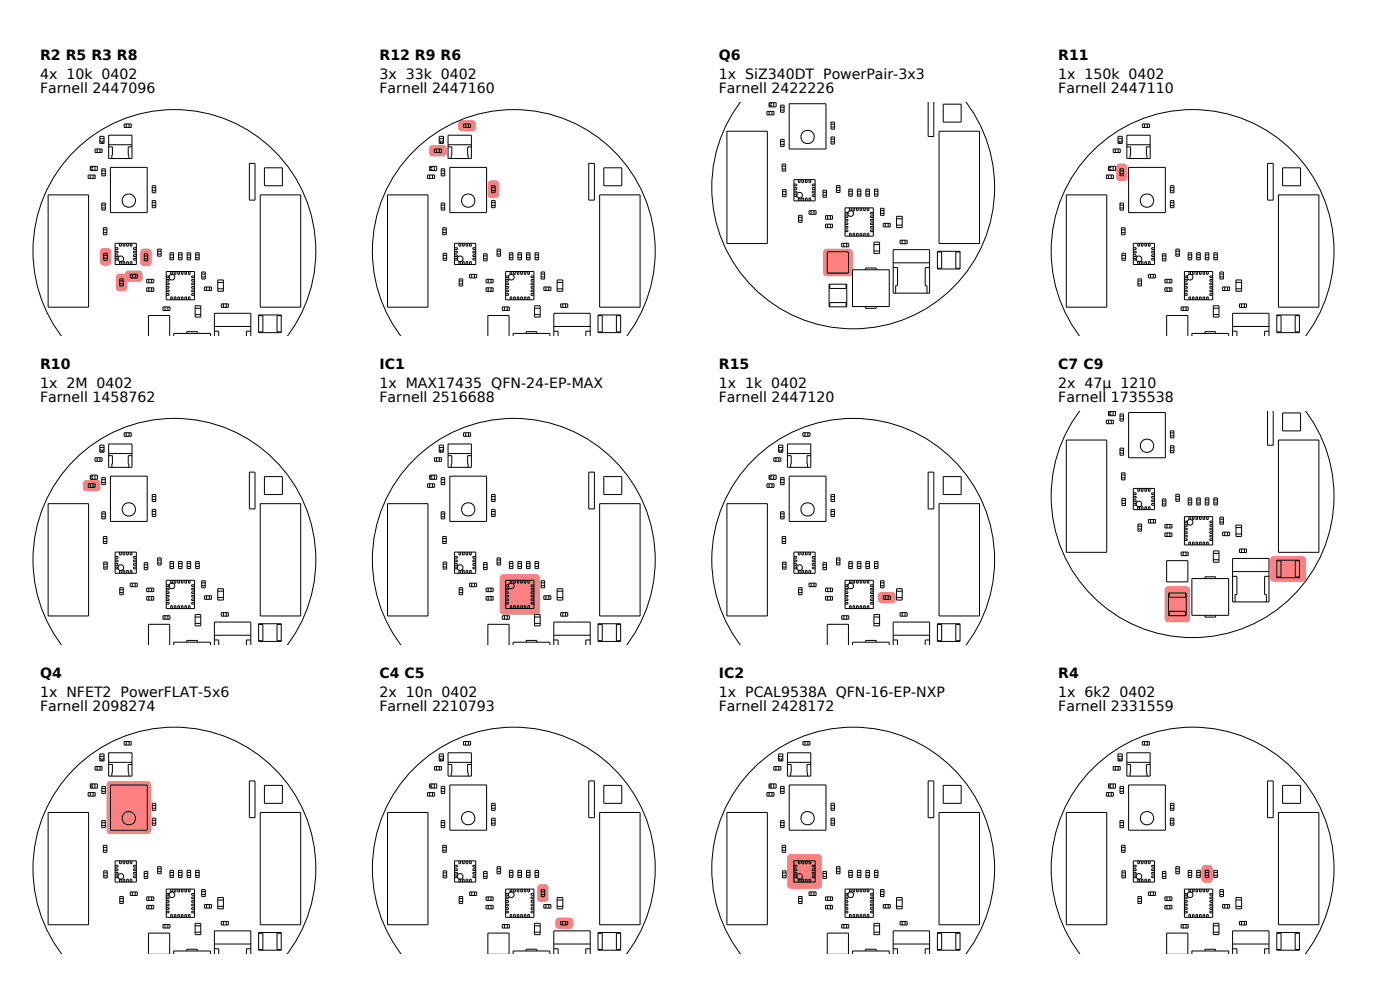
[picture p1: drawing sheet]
<svg xmlns="http://www.w3.org/2000/svg" width="297mm" height="210mm" viewBox="0 0 297 210" stroke-linecap="round" stroke-linejoin="round" font-family="sans-serif">
<defs><g id="words">
<g font-size="3">
<text x="8.5" y="12.8">R2 R5 R3 R8</text>
<text x="8.5" y="16.8">4x 10k 0402</text>
<text x="80.5" y="12.8">R12 R9 R6</text>
<text x="80.5" y="16.8">3x 33k 0402</text>
<text x="152.5" y="12.8">Q6</text>
<text x="152.5" y="16.8">1x SiZ340DT PowerPair-3x3</text>
<text x="224.5" y="12.8">R11</text>
<text x="224.5" y="16.8">1x 150k 0402</text>
<text x="8.5" y="19.8">Farnell 2447096</text>
<text x="80.5" y="19.8">Farnell 2447160</text>
<text x="152.5" y="19.8">Farnell 2422226</text>
<text x="224.5" y="19.8">Farnell 2447110</text>
<text x="8.5" y="78.3">R10</text>
<text x="8.5" y="82.3">1x 2M 0402</text>
<text x="80.5" y="78.3">IC1</text>
<text x="80.5" y="82.3">1x MAX17435 QFN-24-EP-MAX</text>
<text x="152.5" y="78.3">R15</text>
<text x="152.5" y="82.3">1x 1k 0402</text>
<text x="224.5" y="78.3">C7 C9</text>
<text x="224.5" y="82.3">2x 47µ 1210</text>
<text x="8.5" y="85.3">Farnell 1458762</text>
<text x="80.5" y="85.3">Farnell 2516688</text>
<text x="152.5" y="85.3">Farnell 2447120</text>
<text x="224.5" y="85.3">Farnell 1735538</text>
<text x="8.5" y="143.8">Q4</text>
<text x="80.5" y="143.8">C4 C5</text>
<text x="152.5" y="143.8">IC2</text>
<text x="224.5" y="143.8">R4</text>
<text x="8.5" y="147.8">1x NFET2 PowerFLAT-5x6</text>
<text x="80.5" y="147.8">2x 10n 0402</text>
<text x="152.5" y="147.8">1x PCAL9538A QFN-16-EP-NXP</text>
<text x="224.5" y="147.8">1x 6k2 0402</text>
<text x="8.5" y="150.8">Farnell 2098274</text>
<text x="80.5" y="150.8">Farnell 2210793</text>
<text x="152.5" y="150.8">Farnell 2428172</text>
<text x="224.5" y="150.8">Farnell 2331559</text>
</g>
</g></defs>
<g fill="#ff8080">
<path d="M24.8 58.3a1.59 1.59 0 0 1 2.1 .2l.1 2.5a.75 .75 0 0 1-.8 .8h-.9a.75 .75 0 0 1-.7-.8v-2.2z"/>
<path d="M30 52.9a1.59 1.59 0 0 1 2.1 .3l.1 2.5a.75 .75 0 0 1-.8 .8h-.9a.75 .75 0 0 1-.7-.8v-2.2z"/>
<path d="M26.7 57.6l.6-.2h2.2a.75 .75 0 0 1 .8 .7v.9a.75 .75 0 0 1-.8 .8h-2.2a.75 .75 0 0 1-.8-.8v-.9z"/>
<path d="M21.4 52.8a1.59 1.59 0 0 1 2.1 .3l.1 2.5a.75 .75 0 0 1-.8 .8h-.9a.75 .75 0 0 1-.7-.8v-2.2z"/>
</g>
<g fill="none" stroke="#000" stroke-width=".21">
<path d="M18.7 37.1h1.5v.8h-1.5zM19.2 35.9h.5v.3M19.2 35.3h1.5v.9h-1.5zM19.2 37.1v.8M19.7 35.3v.3h-.5M19.8 37.1v.8M20.1 35.3v.9M20.2 31.6h1.5v.8h-1.5zM20.6 31.6v.8M21.2 29.4h.9M21.2 29.9h.3v.5M21.2 28.9h.9v1.5h-.9z"/>
<path d="M21.2 31.6v.8M21.6 35.8h.7v1.5h-.7zM21.6 36.3h.7M21.6 36.9h.7M22.1 29.9h-.3v.5M23.1 31.2h.7l-.1 2.4M23.1 30.7h4.9M23.1 28.7h4.9v4.9h-4.9zM23.4 35.5h7.8v9.6h-7.8zM26.3 26.3h1.5v.7h-1.5zM26.8 26.3v.7M27.4 26.3v.7"/>
<path d="M28 31.2h-.8l.1 2.4M32.3 39.4h.7v1.5h-.7zM32.3 39.8h.7M52.9 34.7h1.2v7.8h-1.2zM56.1 35.6h3.8v3.8h-3.8zM10.2 41.3h8.6v23.9h-8.6zM21.6 43.1h.7v1.5h-.7zM21.6 44.1h.7M21.6 43.5h.7M21.9 48.3h.8v1.5h-.8zM21.9 49.4h.8M21.9 48.8h.8"/>
<path d="M22 53.7h.8v1.5h-.8zM22 54.2h.8M22 54.8h.8M24.4 54.1h.6v.3h-.6M24.4 53.3h.6v.4h-.6M24.4 54.8h.6v.4h-.6M24.4 51.6h4.5v4.5h-4.5zM24.4 52.6h.6v.3h-.6M25.4 51.6v.6h.3v-.6M25.4 56.1v-.6h.3v.6M25.4 59.2h.8v1.5h-.8zM25.4 59.6h.8"/>
<path d="M26.1 56.1v-.6h.4v.6M26.1 51.6v.6h.4v-.6M26.9 51.6v.6h.3v-.6M26.9 56.1v-.6h.3v.6M27.6 51.6v.6h.4v-.6M27.6 56.1v-.6h.4v.6M27.6 58.2h1.5v.8h-1.5zM28.1 58.2v.8M28.7 58.2v.8M28.9 54.1h-.6v.3h.6M28.9 53.3h-.6v.4h.6M28.9 54.8h-.6v.4h.6"/>
<path d="M28.9 52.6h-.6v.3h.6M30.6 53.8h.7v1.5h-.7zM30.6 54.9h.7M30.6 54.3h.7M31.1 59.3h1.5v.7h-1.5zM31.6 59.3v.7M32.2 59.3v.7M32.3 42.6h.7v1.5h-.7zM32.3 43h.7M32.3 43.6h.7M32.3 40.4h.7M33.4 52.9h.8v1.5h-.8z"/>
<path d="M33.4 53.9h.8M33.4 53.3h.8M35.3 57.6h6v6h-6zM35.3 58.6h.6v.3h-.6M35.3 59.3h.6v.3h-.6M36.1 53.6h.7v1.5h-.7zM36.1 54.7h.7M36.1 54.1h.7M36.2 57.6v.6h.4v-.6M37 57.6v.6h.3v-.6M37.7 57.6v.6h.4v-.6M37.9 53.6h.7v1.5h-.7z"/>
<path d="M37.9 54.7h.7M37.9 54.1h.7M38.5 57.6v.6h.3v-.6M39.2 57.6v.6h.4v-.6M39.7 53.6h.7v1.5h-.7zM39.7 54.7h.7M39.7 54.1h.7M40 57.6v.6h.3v-.6M41.3 58.6h-.6v.3h.6M41.3 59.3h-.6v.3h.6M41.5 53.6h.8v1.5h-.8zM41.5 54.7h.8"/>
<path d="M41.5 54.1h.8M42.8 57.7h.7v1.5h-.7zM42.8 58.1h.7M42.8 58.7h.7M46.2 59.4h1.2v2.4h-1.2zM46.2 59.9h1.2M55.2 41.3h8.6v23.9h-8.6zM13 71.3a30 30 0 0 1 3.8-40.2 30 30 0 0 1 40.4 0 30 30 0 0 1 3.8 40.2M25.4 60.2h.8M31.1 61.1h1.5v.7h-1.5zM31.5 71.3v-4.4h4.5v4.4M31.6 61.1v.7"/>
<path d="M32.2 61.1v.7M34.6 65.1h1.5v.8h-1.5zM35 65.1v.8M35.3 60.1h.6v.3h-.6M35.3 60.8h.6v.3h-.6M35.3 61.6h.6v.3h-.6M35.3 62.3h.6v.3h-.6M35.6 65.1v.8M36.2 63.6v-.6h.4v.6M36.9 71.3v-.6h7.8v.6M37 63.6v-.6h.3v.6M37.7 63.6v-.6h.4v.6"/>
<path d="M38.5 63.6v-.6h.3v.6M39.2 63.6v-.6h.4v.6M39.6 70.7v-.3h2.3v.3M40 63.6v-.6h.3v.6M41.3 60.1h-.6v.3h.6M41.3 60.8h-.6v.3h.6M41.3 61.6h-.6v.3h.6M41.3 62.3h-.6v.3h.6M41.4 64.9h1.2v2.4h-1.2zM41.4 65.4h1.2M41.4 66.7h1.2M43.4 60.9h1.5v.7h-1.5z"/>
<path d="M43.8 60.9v.7M44.4 60.9v.7M45.5 70.3h.9v1M45.5 69.3h7.7M45.5 71.3v-4.8h7.7v4.8M46.2 61.3h1.2M47 64.5h1.5v.7h-1.5zM47.4 64.5v.7M48 64.5v.7M53.2 70.3h-.9v1M54.9 66.8h4.8v3.8h-4.8zM54.9 67h.9v3.4h-.9"/>
<path d="M59.7 67h-.9v3.4h.9"/>
<circle cx="25.6" cy="54.9" r=".6"/>
<circle cx="27.3" cy="42.6" r="1.42"/>
<circle cx="36.5" cy="58.8" r=".6"/>
</g>
<path d="M17.8 102l.5-.2h2.3a.75 .75 0 0 1 .7 .8v.9a.75 .75 0 0 1-.7 .7h-2.3a.75 .75 0 0 1-.7-.7v-.9z" fill="#ff8080"/>
<g fill="none" stroke="#000" stroke-width=".21">
<path d="M20.2 97.1h1.5v.8h-1.5zM20.6 97.1v.8M21.2 94.9h.9M21.2 95.4h.3v.5M21.2 94.4h.9v1.5h-.9zM21.2 97.1v.8M22.1 95.4h-.3v.5M23.1 96.7h.7l-.1 2.4M23.1 96.2h4.9M23.1 94.2h4.9v4.9h-4.9zM26.3 91.8h1.5v.8h-1.5zM26.8 91.8v.8"/>
<path d="M27.4 91.8v.8M28 96.7h-.8l.1 2.4M10.2 106.9h8.6v23.8h-8.6zM18.7 102.6h1.5v.8h-1.5zM19.2 101.4h.5v.3M19.2 100.8h1.5v.9h-1.5zM19.2 102.6v.8M19.7 100.8v.3h-.5M19.8 102.6v.8M20.1 100.8v.9M21.6 101.3h.7v1.5h-.7zM21.6 108.6h.7v1.5h-.7z"/>
<path d="M21.6 101.8h.7M21.6 102.4h.7M21.6 109.6h.7M21.6 109h.7M21.9 113.8h.8v1.5h-.8zM21.9 114.9h.8M21.9 114.3h.8M22 119.2h.8v1.5h-.8zM22 119.7h.8M23.4 101h7.8v9.6h-7.8zM24.4 119.6h.6v.3h-.6M24.4 118.8h.6v.4h-.6"/>
<path d="M24.4 117.1h4.5v4.5h-4.5zM24.4 118.1h.6v.3h-.6M25.4 117.1v.6h.3v-.6M26.1 117.1v.6h.4v-.6M26.9 117.1v.6h.3v-.6M27.6 117.1v.6h.4v-.6M28.9 119.6h-.6v.3h.6M28.9 118.8h-.6v.4h.6M28.9 118.1h-.6v.3h.6M30.6 119.4h.7v1.5h-.7zM30.6 119.8h.7M32.3 104.9h.7v1.5h-.7z"/>
<path d="M32.3 108.1h.7v1.5h-.7zM32.3 108.5h.7M32.3 109.1h.7M32.3 105.4h.7M32.3 106h.7M33.4 118.4h.8v1.5h-.8zM33.4 119.4h.8M33.4 118.8h.8M36.1 119.1h.7v1.5h-.7zM36.1 119.6h.7M37.9 119.1h.7v1.5h-.7zM37.9 119.6h.7"/>
<path d="M39.7 119.1h.7v1.5h-.7zM39.7 119.6h.7M41.5 119.1h.8v1.5h-.8zM41.5 119.6h.8M52.9 100.2h1.2v7.8h-1.2zM55.2 106.9h8.6v23.8h-8.6zM56.1 101.1h3.8v3.8h-3.8zM13 136.8a30 30 0 0 1 3.8-40.2 30 30 0 0 1 40.4 0 30 30 0 0 1 3.8 40.2M22 120.3h.8M24.4 120.3h.6v.4h-.6M25.4 121.6v-.6h.3v.6M25.4 124.7h.8v1.5h-.8z"/>
<path d="M25.4 125.7h.8M25.4 125.1h.8M26.1 121.6v-.6h.4v.6M26.9 121.6v-.6h.3v.6M27.6 121.6v-.6h.4v.6M27.6 123.7h1.5v.8h-1.5zM28.1 123.7v.8M28.7 123.7v.8M28.9 120.3h-.6v.4h.6M30.6 120.4h.7M31.1 126.6h1.5v.7h-1.5zM31.1 124.8h1.5v.7h-1.5z"/>
<path d="M31.5 136.8v-4.4h4.5v4.4M31.6 124.8v.7M31.6 126.6v.7M32.2 124.8v.7M32.2 126.6v.7M34.6 130.6h1.5v.8h-1.5zM35 130.6v.8M35.3 123.1h6v6h-6zM35.3 124.1h.6v.3h-.6M35.3 124.8h.6v.4h-.6M35.3 125.6h.6v.3h-.6M35.3 126.3h.6v.4h-.6"/>
<path d="M35.3 127.1h.6v.3h-.6M35.3 127.8h.6v.4h-.6M35.6 130.6v.8M36.1 120.2h.7M36.2 123.1v.6h.4v-.6M36.2 129.1v-.6h.4v.6M36.9 136.8v-.6h7.8v.6M37 123.1v.6h.3v-.6M37 129.1v-.6h.3v.6M37.7 123.1v.6h.4v-.6M37.7 129.1v-.6h.4v.6M37.9 120.2h.7"/>
<path d="M38.5 123.1v.6h.3v-.6M38.5 129.1v-.6h.3v.6M39.2 123.1v.6h.4v-.6M39.2 129.1v-.6h.4v.6M39.6 136.2v-.3h2.3v.3M39.7 120.2h.7M40 123.1v.6h.3v-.6M40 129.1v-.6h.3v.6M41.3 124.1h-.6v.3h.6M41.3 124.8h-.6v.4h.6M41.3 125.6h-.6v.3h.6M41.3 126.3h-.6v.4h.6"/>
<path d="M41.3 127.1h-.6v.3h.6M41.3 127.8h-.6v.4h.6M41.4 130.4h1.2v2.4h-1.2zM41.4 130.9h1.2M41.4 132.3h1.2M41.5 120.2h.8M42.8 123.2h.7v1.5h-.7zM42.8 123.7h.7M42.8 124.3h.7M43.4 126.4h1.5v.7h-1.5zM43.8 126.4v.7M44.4 126.4v.7"/>
<path d="M45.5 135.8h.9v1M45.5 134.8h7.7M45.5 136.8v-4.8h7.7v4.8M46.2 124.9h1.2v2.4h-1.2zM46.2 125.4h1.2M46.2 126.8h1.2M47 130h1.5v.7h-1.5zM47.4 130v.7M48 130v.7M53.2 135.8h-.9v1M54.9 132.3h4.8v3.8h-4.8zM54.9 132.5h.9v3.4h-.9"/>
<path d="M59.7 132.5h-.9v3.4h.9"/>
<circle cx="27.3" cy="108.1" r="1.42"/>
<circle cx="25.6" cy="120.4" r=".6"/>
<circle cx="36.5" cy="124.3" r=".6"/>
</g>
<path d="M22.8 165.9l.6-.2h7.9a.75 .75 0 0 1 .8 .8v9.7a.75 .75 0 0 1-.8 .8h-7.9a.75 .75 0 0 1-.8-.8v-9.7z" fill="#ff8080"/>
<g fill="none" stroke="#000" stroke-width=".21">
<path d="M21.2 159.9h.9v1.5h-.9zM23.1 159.7h4.9v5h-4.9zM26.3 157.3h1.5v.8h-1.5zM26.8 157.3v.8M27.4 157.3v.8M10.2 172.4h8.6v23.8h-8.6zM18.7 168.1h1.5v.8h-1.5zM19.2 166.9h.5v.3M19.2 166.3h1.5v.9h-1.5zM19.2 168.1v.8M19.7 166.3v.3h-.5M19.8 168.1v.8"/>
<path d="M20.1 166.3v.9M20.2 162.6h1.5v.8h-1.5zM20.6 162.6v.8M21.2 160.5h.9M21.2 160.9h.3v.5M21.2 162.6v.8M21.6 166.8h.7v1.5h-.7zM21.6 174.1h.7v1.5h-.7zM21.6 167.3h.7M21.6 167.9h.7M21.6 175.1h.7M21.6 174.5h.7"/>
<path d="M21.9 179.3h.8v1.5h-.8zM21.9 179.8h.8M22.1 160.9h-.3v.5M23.1 162.2h.7l-.1 2.5M23.1 161.7h4.9M23.4 166.5h7.8v9.6h-7.8zM28 162.2h-.8l.1 2.5M32.3 170.4h.7v1.5h-.7zM32.3 173.6h.7v1.5h-.7zM32.3 174h.7M32.3 174.6h.7M32.3 170.9h.7"/>
<path d="M32.3 171.5h.7M52.9 165.7h1.2v7.8h-1.2zM55.2 172.4h8.6v23.8h-8.6zM56.1 166.6h3.8v3.8h-3.8zM21.9 180.4h.8M22 184.7h.8v1.5h-.8zM22 185.2h.8M22 185.8h.8M24.4 185.1h.6v.3h-.6M24.4 184.3h.6v.4h-.6M24.4 185.8h.6v.4h-.6M24.4 182.6h4.5v4.5h-4.5z"/>
<path d="M24.4 183.6h.6v.3h-.6M25.4 182.6v.6h.3v-.6M25.4 187.1v-.6h.3v.6M25.4 190.2h.8v1.5h-.8zM25.4 191.2h.8M25.4 190.6h.8M26.1 187.1v-.6h.4v.6M26.1 182.6v.6h.4v-.6M26.9 182.6v.6h.3v-.6M26.9 187.1v-.6h.3v.6M27.6 182.6v.6h.4v-.6M27.6 187.1v-.6h.4v.6"/>
<path d="M27.6 189.2h1.5v.8h-1.5zM28.1 189.2v.8M28.7 189.2v.8M28.9 185.1h-.6v.3h.6M28.9 184.3h-.6v.4h.6M28.9 185.8h-.6v.4h.6M28.9 183.6h-.6v.3h.6M30.6 184.9h.7v1.5h-.7zM30.6 185.9h.7M30.6 185.3h.7M31.1 192.1h1.5v.7h-1.5zM31.1 190.3h1.5v.7h-1.5z"/>
<path d="M31.6 190.3v.7M31.6 192.1v.7M32.2 190.3v.7M32.2 192.1v.7M33.4 183.9h.8v1.5h-.8zM33.4 184.9h.8M33.4 184.3h.8M34.6 196.1h1.5v.8h-1.5zM35 196.1v.8M35.3 188.6h6v6h-6zM35.3 189.6h.6v.3h-.6M35.3 190.3h.6v.4h-.6"/>
<path d="M35.3 191.1h.6v.3h-.6M35.3 191.8h.6v.4h-.6M35.3 192.6h.6v.3h-.6M35.3 193.3h.6v.4h-.6M35.6 196.1v.8M36.1 184.6h.7v1.5h-.7zM36.1 185.7h.7M36.1 185.1h.7M36.2 188.6v.6h.4v-.6M36.2 194.6v-.6h.4v.6M37 188.6v.6h.3v-.6M37 194.6v-.6h.3v.6"/>
<path d="M37.7 188.6v.6h.4v-.6M37.7 194.6v-.6h.4v.6M37.9 184.6h.7v1.5h-.7zM37.9 185.7h.7M37.9 185.1h.7M38.5 188.6v.6h.3v-.6M38.5 194.6v-.6h.3v.6M39.2 188.6v.6h.4v-.6M39.2 194.6v-.6h.4v.6M39.7 184.6h.7v1.5h-.7zM39.7 185.7h.7M39.7 185.1h.7"/>
<path d="M40 188.6v.6h.3v-.6M40 194.6v-.6h.3v.6M41.3 189.6h-.6v.3h.6M41.3 190.3h-.6v.4h.6M41.3 191.1h-.6v.3h.6M41.3 191.8h-.6v.4h.6M41.3 192.6h-.6v.3h.6M41.3 193.3h-.6v.4h.6M41.4 195.9h1.2v2.4h-1.2zM41.4 196.4h1.2M41.4 197.8h1.2M41.5 184.6h.8v1.5h-.8z"/>
<path d="M41.5 185.7h.8M41.5 185.1h.8M42.8 188.7h.7v1.5h-.7zM42.8 189.2h.7M42.8 189.8h.7M43.4 191.9h1.5v.8h-1.5zM43.8 191.9v.8M44.4 191.9v.8M46.2 190.4h1.2v2.4h-1.2zM46.2 190.9h1.2M46.2 192.3h1.2M47 195.5h1.5v.7h-1.5z"/>
<path d="M47.4 195.5v.7M48 195.5v.7M54.9 197.8h4.8v3.8h-4.8zM54.9 198h.9v3.4h-.9M59.7 198h-.9v3.4h.9M13 202.3a30 30 0 0 1 3.8-40.2 30 30 0 0 1 40.4 0 30 30 0 0 1 3.8 40.2M31.5 202.3v-4.3h4.5v4.3M36.9 202.3v-.5h7.8v.5M39.6 201.8v-.4h2.3v.4M45.5 201.3h.9v1M45.5 200.3h7.7M45.5 202.3v-4.8h7.7v4.8"/>
<path d="M53.2 201.3h-.9v1"/>
<circle cx="27.3" cy="173.6" r="1.42"/>
<circle cx="25.6" cy="185.9" r=".6"/>
<circle cx="36.5" cy="189.8" r=".6"/>
</g>
<g fill="#ff8080">
<path d="M91.3 31l.5-.2h2.2a.75 .75 0 0 1 .8 .7v.9a.75 .75 0 0 1-.8 .8h-2.2a.75 .75 0 0 1-.8-.8v-.9z"/>
<path d="M97.4 25.7l.6-.2h2.2a.75 .75 0 0 1 .8 .7v.9a.75 .75 0 0 1-.8 .8h-2.2a.75 .75 0 0 1-.8-.8v-.9z"/>
<path d="M103.7 38.5a1.59 1.59 0 0 1 2.1 .2l.1 2.6a.75 .75 0 0 1-.8 .7h-.9a.75 .75 0 0 1-.7-.7v-2.3z"/>
</g>
<g fill="none" stroke="#000" stroke-width=".21">
<path d="M90.7 37.1h1.5v.8h-1.5zM91.2 35.9h.5v.3M91.2 35.3h1.5v.9h-1.5zM91.2 37.1v.8M91.7 35.3v.3h-.5M91.8 37.1v.8M92.2 35.3v.9M92.2 31.6h1.5v.8h-1.5zM92.6 31.6v.8M93.2 29.4h.9M93.2 29.9h.3v.5M93.2 28.9h.9v1.5h-.9z"/>
<path d="M93.2 31.6v.8M93.6 35.8h.8v1.5h-.8zM93.6 36.3h.8M93.6 36.9h.8M94.1 29.9h-.3v.5M95.1 31.2h.8l-.2 2.4M95.1 30.7h4.9M95.1 28.7h4.9v4.9h-4.9zM95.4 35.5h7.8v9.6h-7.8zM98.3 26.3h1.5v.7h-1.5zM98.8 26.3v.7M99.4 26.3v.7"/>
<path d="M100 31.2h-.8l.1 2.4M104.3 39.4h.8v1.5h-.8zM104.3 39.8h.8M124.9 34.7h1.2v7.8h-1.2zM128.1 35.6h3.8v3.8h-3.8zM82.2 41.3h8.6v23.9h-8.6zM93.6 43.1h.8v1.5h-.8zM93.6 44.1h.8M93.6 43.5h.8M93.9 48.3h.8v1.5h-.8zM93.9 49.4h.8M93.9 48.8h.8"/>
<path d="M94 53.7h.8v1.5h-.8zM94 54.2h.8M94 54.8h.8M96.4 54.1h.6v.3h-.6M96.4 53.3h.6v.4h-.6M96.4 54.8h.6v.4h-.6M96.4 51.6h4.5v4.5h-4.5zM96.4 52.6h.6v.3h-.6M97.4 51.6v.6h.3v-.6M97.4 56.1v-.6h.3v.6M97.4 59.2h.8v1.5h-.8zM97.4 59.6h.8"/>
<path d="M98.1 56.1v-.6h.4v.6M98.1 51.6v.6h.4v-.6M98.9 51.6v.6h.3v-.6M98.9 56.1v-.6h.3v.6M99.6 51.6v.6h.4v-.6M99.6 56.1v-.6h.4v.6M99.6 58.2h1.5v.8h-1.5zM100.1 58.2v.8M100.7 58.2v.8M100.9 54.1h-.6v.3h.6M100.9 53.3h-.6v.4h.6M100.9 54.8h-.6v.4h.6"/>
<path d="M100.9 52.6h-.6v.3h.6M102.6 53.8h.8v1.5h-.8zM102.6 54.9h.8M102.6 54.3h.8M103.1 59.3h1.5v.7h-1.5zM103.6 59.3v.7M104.2 59.3v.7M104.3 42.6h.8v1.5h-.8zM104.3 43h.8M104.3 43.6h.8M104.3 40.4h.8M105.5 52.9h.7v1.5h-.7z"/>
<path d="M105.5 53.9h.7M105.5 53.3h.7M107.3 57.6h6v6h-6zM107.3 58.6h.6v.3h-.6M107.3 59.3h.6v.3h-.6M108.1 53.6h.7v1.5h-.7zM108.1 54.7h.7M108.1 54.1h.7M108.2 57.6v.6h.4v-.6M109 57.6v.6h.3v-.6M109.7 57.6v.6h.4v-.6M109.9 53.6h.7v1.5h-.7z"/>
<path d="M109.9 54.7h.7M109.9 54.1h.7M110.5 57.6v.6h.3v-.6M111.2 57.6v.6h.4v-.6M111.7 53.6h.8v1.5h-.8zM111.7 54.7h.8M111.7 54.1h.8M112 57.6v.6h.3v-.6M113.3 58.6h-.6v.3h.6M113.3 59.3h-.6v.3h.6M113.5 53.6h.8v1.5h-.8zM113.5 54.7h.8"/>
<path d="M113.5 54.1h.8M114.8 57.7h.8v1.5h-.8zM114.8 58.1h.8M114.8 58.7h.8M118.2 59.4h1.2v2.4h-1.2zM118.2 59.9h1.2M127.2 41.3h8.6v23.9h-8.6zM85 71.3a30 30 0 0 1 3.8-40.2 30 30 0 0 1 40.4 0 30 30 0 0 1 3.8 40.2M97.4 60.2h.8M103.1 61.1h1.5v.7h-1.5zM103.5 71.3v-4.4h4.5v4.4M103.6 61.1v.7"/>
<path d="M104.2 61.1v.7M106.6 65.1h1.5v.8h-1.5zM107 65.1v.8M107.3 60.1h.6v.3h-.6M107.3 60.8h.6v.3h-.6M107.3 61.6h.6v.3h-.6M107.3 62.3h.6v.3h-.6M107.6 65.1v.8M108.2 63.6v-.6h.4v.6M108.9 71.3v-.6h7.8v.6M109 63.6v-.6h.3v.6M109.7 63.6v-.6h.4v.6"/>
<path d="M110.5 63.6v-.6h.3v.6M111.2 63.6v-.6h.4v.6M111.6 70.7v-.3h2.3v.3M112 63.6v-.6h.3v.6M113.3 60.1h-.6v.3h.6M113.3 60.8h-.6v.3h.6M113.3 61.6h-.6v.3h.6M113.3 62.3h-.6v.3h.6M113.4 64.9h1.2v2.4h-1.2zM113.4 65.4h1.2M113.4 66.7h1.2M115.4 60.9h1.5v.7h-1.5z"/>
<path d="M115.8 60.9v.7M116.4 60.9v.7M117.5 70.3h.9v1M117.5 69.3h7.7M117.5 71.3v-4.8h7.7v4.8M118.2 61.3h1.2M119 64.5h1.5v.7h-1.5zM119.4 64.5v.7M120 64.5v.7M125.2 70.3h-.9v1M126.9 66.8h4.8v3.8h-4.8zM126.9 67h.9v3.4h-.9"/>
<path d="M131.7 67h-.9v3.4h.9"/>
<circle cx="97.6" cy="54.9" r=".6"/>
<circle cx="99.3" cy="42.6" r="1.42"/>
<circle cx="108.5" cy="58.8" r=".6"/>
</g>
<path d="M106.2 122.1l.6-.3h7a.75 .75 0 0 1 .8 .8v7a.75 .75 0 0 1-.8 .8h-7a.75 .75 0 0 1-.8-.8v-7z" fill="#ff8080"/>
<g fill="none" stroke="#000" stroke-width=".21">
<path d="M92.2 97.1h1.5v.8h-1.5zM92.6 97.1v.8M93.2 94.9h.9M93.2 95.4h.3v.5M93.2 94.4h.9v1.5h-.9zM93.2 97.1v.8M94.1 95.4h-.3v.5M95.1 96.7h.8l-.2 2.4M95.1 96.2h4.9M95.1 94.2h4.9v4.9h-4.9zM98.3 91.8h1.5v.8h-1.5zM98.8 91.8v.8"/>
<path d="M99.4 91.8v.8M100 96.7h-.8l.1 2.4M82.2 106.9h8.6v23.8h-8.6zM90.7 102.6h1.5v.8h-1.5zM91.2 101.4h.5v.3M91.2 100.8h1.5v.9h-1.5zM91.2 102.6v.8M91.7 100.8v.3h-.5M91.8 102.6v.8M92.2 100.8v.9M93.6 101.3h.8v1.5h-.8zM93.6 108.6h.8v1.5h-.8z"/>
<path d="M93.6 101.8h.8M93.6 102.4h.8M93.6 109.6h.8M93.6 109h.8M93.9 113.8h.8v1.5h-.8zM93.9 114.9h.8M93.9 114.3h.8M94 119.2h.8v1.5h-.8zM94 119.7h.8M95.4 101h7.8v9.6h-7.8zM96.4 119.6h.6v.3h-.6M96.4 118.8h.6v.4h-.6"/>
<path d="M96.4 117.1h4.5v4.5h-4.5zM96.4 118.1h.6v.3h-.6M97.4 117.1v.6h.3v-.6M98.1 117.1v.6h.4v-.6M98.9 117.1v.6h.3v-.6M99.6 117.1v.6h.4v-.6M100.9 119.6h-.6v.3h.6M100.9 118.8h-.6v.4h.6M100.9 118.1h-.6v.3h.6M102.6 119.4h.8v1.5h-.8zM102.6 119.8h.8M104.3 104.9h.8v1.5h-.8z"/>
<path d="M104.3 108.1h.8v1.5h-.8zM104.3 108.5h.8M104.3 109.1h.8M104.3 105.4h.8M104.3 106h.8M105.5 118.4h.7v1.5h-.7zM105.5 119.4h.7M105.5 118.8h.7M108.1 119.1h.7v1.5h-.7zM108.1 119.6h.7M109.9 119.1h.7v1.5h-.7zM109.9 119.6h.7"/>
<path d="M111.7 119.1h.8v1.5h-.8zM111.7 119.6h.8M113.5 119.1h.8v1.5h-.8zM113.5 119.6h.8M124.9 100.2h1.2v7.8h-1.2zM127.2 106.9h8.6v23.8h-8.6zM128.1 101.1h3.8v3.8h-3.8zM85 136.8a30 30 0 0 1 3.8-40.2 30 30 0 0 1 40.4 0 30 30 0 0 1 3.8 40.2M94 120.3h.8M96.4 120.3h.6v.4h-.6M97.4 121.6v-.6h.3v.6M97.4 124.7h.8v1.5h-.8z"/>
<path d="M97.4 125.7h.8M97.4 125.1h.8M98.1 121.6v-.6h.4v.6M98.9 121.6v-.6h.3v.6M99.6 121.6v-.6h.4v.6M99.6 123.7h1.5v.8h-1.5zM100.1 123.7v.8M100.7 123.7v.8M100.9 120.3h-.6v.4h.6M102.6 120.4h.8M103.1 126.6h1.5v.7h-1.5zM103.1 124.8h1.5v.7h-1.5z"/>
<path d="M103.5 136.8v-4.4h4.5v4.4M103.6 124.8v.7M103.6 126.6v.7M104.2 124.8v.7M104.2 126.6v.7M106.6 130.6h1.5v.8h-1.5zM107 130.6v.8M107.3 123.1h6v6h-6zM107.3 124.1h.6v.3h-.6M107.3 124.8h.6v.4h-.6M107.3 125.6h.6v.3h-.6M107.3 126.3h.6v.4h-.6"/>
<path d="M107.3 127.1h.6v.3h-.6M107.3 127.8h.6v.4h-.6M107.6 130.6v.8M108.1 120.2h.7M108.2 123.1v.6h.4v-.6M108.2 129.1v-.6h.4v.6M108.9 136.8v-.6h7.8v.6M109 123.1v.6h.3v-.6M109 129.1v-.6h.3v.6M109.7 123.1v.6h.4v-.6M109.7 129.1v-.6h.4v.6M109.9 120.2h.7"/>
<path d="M110.5 123.1v.6h.3v-.6M110.5 129.1v-.6h.3v.6M111.2 123.1v.6h.4v-.6M111.2 129.1v-.6h.4v.6M111.6 136.2v-.3h2.3v.3M111.7 120.2h.8M112 123.1v.6h.3v-.6M112 129.1v-.6h.3v.6M113.3 124.1h-.6v.3h.6M113.3 124.8h-.6v.4h.6M113.3 125.6h-.6v.3h.6M113.3 126.3h-.6v.4h.6"/>
<path d="M113.3 127.1h-.6v.3h.6M113.3 127.8h-.6v.4h.6M113.4 130.4h1.2v2.4h-1.2zM113.4 130.9h1.2M113.4 132.3h1.2M113.5 120.2h.8M114.8 123.2h.8v1.5h-.8zM114.8 123.7h.8M114.8 124.3h.8M115.4 126.4h1.5v.7h-1.5zM115.8 126.4v.7M116.4 126.4v.7"/>
<path d="M117.5 135.8h.9v1M117.5 134.8h7.7M117.5 136.8v-4.8h7.7v4.8M118.2 124.9h1.2v2.4h-1.2zM118.2 125.4h1.2M118.2 126.8h1.2M119 130h1.5v.7h-1.5zM119.4 130v.7M120 130v.7M125.2 135.8h-.9v1M126.9 132.3h4.8v3.8h-4.8zM126.9 132.5h.9v3.4h-.9"/>
<path d="M131.7 132.5h-.9v3.4h.9"/>
<circle cx="99.3" cy="108.1" r="1.42"/>
<circle cx="97.6" cy="120.4" r=".6"/>
<circle cx="108.5" cy="124.3" r=".6"/>
</g>
<g fill="#ff8080">
<path d="M114.2 187.8a1.59 1.59 0 0 1 2.1 .2l.1 2.6a.75 .75 0 0 1-.8 .7h-.9a.75 .75 0 0 1-.7-.7v-2.3z"/>
<path d="M118.1 194.9l.5-.2h2.2a.75 .75 0 0 1 .8 .7v.9a.75 .75 0 0 1-.8 .8h-2.2a.75 .75 0 0 1-.8-.8v-.9z"/>
</g>
<g fill="none" stroke="#000" stroke-width=".21">
<path d="M93.2 159.9h.9v1.5h-.9zM95.1 159.7h4.9v5h-4.9zM98.3 157.3h1.5v.8h-1.5zM98.8 157.3v.8M99.4 157.3v.8M82.2 172.4h8.6v23.8h-8.6zM90.7 168.1h1.5v.8h-1.5zM91.2 166.9h.5v.3M91.2 166.3h1.5v.9h-1.5zM91.2 168.1v.8M91.7 166.3v.3h-.5M91.8 168.1v.8"/>
<path d="M92.2 166.3v.9M92.2 162.6h1.5v.8h-1.5zM92.6 162.6v.8M93.2 160.5h.9M93.2 160.9h.3v.5M93.2 162.6v.8M93.6 166.8h.8v1.5h-.8zM93.6 174.1h.8v1.5h-.8zM93.6 167.3h.8M93.6 167.9h.8M93.6 175.1h.8M93.6 174.5h.8"/>
<path d="M93.9 179.3h.8v1.5h-.8zM93.9 179.8h.8M94.1 160.9h-.3v.5M95.1 162.2h.8l-.2 2.5M95.1 161.7h4.9M95.4 166.5h7.8v9.6h-7.8zM100 162.2h-.8l.1 2.5M104.3 170.4h.8v1.5h-.8zM104.3 173.6h.8v1.5h-.8zM104.3 174h.8M104.3 174.6h.8M104.3 170.9h.8"/>
<path d="M104.3 171.5h.8M124.9 165.7h1.2v7.8h-1.2zM127.2 172.4h8.6v23.8h-8.6zM128.1 166.6h3.8v3.8h-3.8zM93.9 180.4h.8M94 184.7h.8v1.5h-.8zM94 185.2h.8M94 185.8h.8M96.4 185.1h.6v.3h-.6M96.4 184.3h.6v.4h-.6M96.4 185.8h.6v.4h-.6M96.4 182.6h4.5v4.5h-4.5z"/>
<path d="M96.4 183.6h.6v.3h-.6M97.4 182.6v.6h.3v-.6M97.4 187.1v-.6h.3v.6M97.4 190.2h.8v1.5h-.8zM97.4 191.2h.8M97.4 190.6h.8M98.1 187.1v-.6h.4v.6M98.1 182.6v.6h.4v-.6M98.9 182.6v.6h.3v-.6M98.9 187.1v-.6h.3v.6M99.6 182.6v.6h.4v-.6M99.6 187.1v-.6h.4v.6"/>
<path d="M99.6 189.2h1.5v.8h-1.5zM100.1 189.2v.8M100.7 189.2v.8M100.9 185.1h-.6v.3h.6M100.9 184.3h-.6v.4h.6M100.9 185.8h-.6v.4h.6M100.9 183.6h-.6v.3h.6M102.6 184.9h.8v1.5h-.8zM102.6 185.9h.8M102.6 185.3h.8M103.1 192.1h1.5v.7h-1.5zM103.1 190.3h1.5v.7h-1.5z"/>
<path d="M103.6 190.3v.7M103.6 192.1v.7M104.2 190.3v.7M104.2 192.1v.7M105.5 183.9h.7v1.5h-.7zM105.5 184.9h.7M105.5 184.3h.7M106.6 196.1h1.5v.8h-1.5zM107 196.1v.8M107.3 188.6h6v6h-6zM107.3 189.6h.6v.3h-.6M107.3 190.3h.6v.4h-.6"/>
<path d="M107.3 191.1h.6v.3h-.6M107.3 191.8h.6v.4h-.6M107.3 192.6h.6v.3h-.6M107.3 193.3h.6v.4h-.6M107.6 196.1v.8M108.1 184.6h.7v1.5h-.7zM108.1 185.7h.7M108.1 185.1h.7M108.2 188.6v.6h.4v-.6M108.2 194.6v-.6h.4v.6M109 188.6v.6h.3v-.6M109 194.6v-.6h.3v.6"/>
<path d="M109.7 188.6v.6h.4v-.6M109.7 194.6v-.6h.4v.6M109.9 184.6h.7v1.5h-.7zM109.9 185.7h.7M109.9 185.1h.7M110.5 188.6v.6h.3v-.6M110.5 194.6v-.6h.3v.6M111.2 188.6v.6h.4v-.6M111.2 194.6v-.6h.4v.6M111.7 184.6h.8v1.5h-.8zM111.7 185.7h.8M111.7 185.1h.8"/>
<path d="M112 188.6v.6h.3v-.6M112 194.6v-.6h.3v.6M113.3 189.6h-.6v.3h.6M113.3 190.3h-.6v.4h.6M113.3 191.1h-.6v.3h.6M113.3 191.8h-.6v.4h.6M113.3 192.6h-.6v.3h.6M113.3 193.3h-.6v.4h.6M113.4 195.9h1.2v2.4h-1.2zM113.4 196.4h1.2M113.4 197.8h1.2M113.5 184.6h.8v1.5h-.8z"/>
<path d="M113.5 185.7h.8M113.5 185.1h.8M114.8 188.7h.8v1.5h-.8zM114.8 189.2h.8M114.8 189.8h.8M115.4 191.9h1.5v.8h-1.5zM115.8 191.9v.8M116.4 191.9v.8M118.2 190.4h1.2v2.4h-1.2zM118.2 190.9h1.2M118.2 192.3h1.2M119 195.5h1.5v.7h-1.5z"/>
<path d="M119.4 195.5v.7M120 195.5v.7M126.9 197.8h4.8v3.8h-4.8zM126.9 198h.9v3.4h-.9M131.7 198h-.9v3.4h.9M85 202.3a30 30 0 0 1 3.8-40.2 30 30 0 0 1 40.4 0 30 30 0 0 1 3.8 40.2M103.5 202.3v-4.3h4.5v4.3M108.9 202.3v-.5h7.8v.5M111.6 201.8v-.4h2.3v.4M117.5 201.3h.9v1M117.5 200.3h7.7M117.5 202.3v-4.8h7.7v4.8"/>
<path d="M125.2 201.3h-.9v1"/>
<circle cx="99.3" cy="173.6" r="1.42"/>
<circle cx="97.6" cy="185.9" r=".6"/>
<circle cx="108.5" cy="189.8" r=".6"/>
</g>
<path d="M174.8 53l.6-.2h4.8a.75 .75 0 0 1 .7 .7v4.4a.75 .75 0 0 1-.7 .7h-4.8a.75 .75 0 0 1-.8-.7v-4.4z" fill="#ff8080"/>
<g fill="none" stroke="#000" stroke-width=".21">
<path d="M154.2 27.8h8.6v23.9h-8.6zM157.1 21.7a30 30 0 0 0 3.7 40.2 30 30 0 0 0 40.4 0 30 30 0 0 0 3.8-40.2M162.7 23.6h1.5v.8h-1.5zM163.2 22.4h.5v.3M163.2 21.8h1.5v.9h-1.5zM163.2 23.6v.8M163.7 21.8v.3h-.5M163.8 23.6v.8M164.2 21.8v.9M165.6 22.3h.8v1.5h-.8zM165.6 29.6h.8v1.5h-.8zM165.6 22.8h.8"/>
<path d="M165.6 23.4h.8M165.6 30.6h.8M165.6 30h.8M165.9 34.8h.8v1.5h-.8zM165.9 35.9h.8M165.9 35.3h.8M167.4 22h7.8v9.6h-7.8zM168.4 39.8h.6v.4h-.6M168.4 38.1h4.5v4.5h-4.5zM168.4 39.1h.6v.3h-.6M169.4 38.1v.6h.3v-.6M170.1 38.1v.6h.4v-.6"/>
<path d="M170.9 38.1v.6h.3v-.6M171.6 38.1v.6h.4v-.6M172.9 39.8h-.6v.4h.6M172.9 39.1h-.6v.3h.6M176.3 25.9h.8v1.5h-.8zM176.3 29.1h.8v1.5h-.8zM176.3 29.5h.8M176.3 30.1h.8M176.3 26.3h.8M176.3 26.9h.8M177.5 39.3h.7v1.6h-.7zM177.5 39.8h.7"/>
<path d="M196.9 21.7v7.3h1.2v-7.3M199.2 27.8h8.6v23.9h-8.6zM200.1 22.1h3.8v3.8h-3.8zM166 40.2h.8v1.5h-.8zM166 40.7h.8M166 41.3h.8M168.4 40.6h.6v.3h-.6M168.4 41.3h.6v.4h-.6M169.4 42.6v-.6h.3v.6M169.4 45.7h.8v1.5h-.8zM169.4 46.7h.8M169.4 46.1h.8"/>
<path d="M170.1 42.6v-.6h.4v.6M170.9 42.6v-.6h.3v.6M171.6 42.6v-.6h.4v.6M171.6 44.7h1.5v.8h-1.5zM172.1 44.7v.8M172.7 44.7v.8M172.9 40.6h-.6v.3h.6M172.9 41.3h-.6v.4h.6M174.6 40.3h.8v1.5h-.8zM174.6 41.4h.8M174.6 40.8h.8M175.1 47.6h1.5v.7h-1.5z"/>
<path d="M175.1 45.8h1.5v.7h-1.5zM175.5 53.4h4.5v4.5h-4.5zM175.6 45.8v.7M175.6 47.6v.7M176.2 45.8v.7M176.2 47.6v.7M177.5 40.4h.7M178.6 51.6h1.5v.8h-1.5zM179 51.6v.8M179.3 45.8h.6v.3h-.6M179.3 44.1h6v6h-6zM179.3 45.1h.6v.3h-.6"/>
<path d="M179.3 46.6h.6v.3h-.6M179.3 47.3h.6v.3h-.6M179.3 48.1h.6v.3h-.6M179.3 48.8h.6v.3h-.6M179.6 51.6v.8M180.1 40.1h.7v1.5h-.7zM180.1 41.2h.7M180.1 40.6h.7M180.2 44.1v.6h.4v-.6M180.2 50.1v-.6h.4v.6M180.9 57.2h7.8v7.8h-7.8zM181 44.1v.6h.3v-.6"/>
<path d="M181 50.1v-.6h.3v.6M181.7 44.1v.6h.4v-.6M181.7 50.1v-.6h.4v.6M181.9 40.1h.8v1.5h-.8zM181.9 41.2h.8M181.9 40.6h.8M182.5 44.1v.6h.3v-.6M182.5 50.1v-.6h.3v.6M183.2 44.1v.6h.4v-.6M183.2 50.1v-.6h.4v.6M183.6 57.2v-.3h2.3v.3M183.7 40.1h.8v1.5h-.8z"/>
<path d="M183.7 41.2h.8M183.7 40.6h.8M184 44.1v.6h.3v-.6M184 50.1v-.6h.3v.6M185.3 45.8h-.6v.3h.6M185.3 45.1h-.6v.3h.6M185.3 46.6h-.6v.3h.6M185.3 47.3h-.6v.3h.6M185.3 48.1h-.6v.3h.6M185.3 48.8h-.6v.3h.6M185.4 51.4h1.2v2.4h-1.2zM185.4 51.9h1.2"/>
<path d="M185.4 53.2h1.2M185.5 40.1h.8v1.5h-.8zM185.5 41.2h.8M185.5 40.6h.8M186.8 44.2h.8v1.5h-.8zM186.8 44.6h.8M186.8 45.2h.8M187.4 47.4h1.5v.7h-1.5zM187.8 47.4v.7M188.4 47.4v.7M189.5 56.8h.9v3.8h-.4v1.6M189.5 55.8h7.7"/>
<path d="M189.5 53h7.7v9.2h-7.7zM190.2 45.9h1.2v2.4h-1.2zM190.2 46.4h1.2M190.2 47.8h1.2M191 51h1.5v.7h-1.5zM191.4 51v.7M192 51v.7M197.2 56.8h-.9v3.8h.4v1.6M198.9 53.3h4.8v3.8h-4.8zM198.9 53.5h.9v3.4h-.9M203.7 53.5h-.9v3.4h.9M175.9 60.3h3.8v4.8h-3.8z"/>
<path d="M176.1 60.3v.9h3.4v-.9M176.1 65.1v-.9h3.4v.9M183.6 65v.4h2.3v-.4"/>
<circle cx="171.4" cy="29.1" r="1.42"/>
<circle cx="169.6" cy="41.4" r=".6"/>
<circle cx="180.5" cy="45.3" r=".6"/>
</g>
<path d="M186.5 125.8l.5-.2h2.3a.75 .75 0 0 1 .7 .7v.9a.75 .75 0 0 1-.7 .8h-2.3a.75 .75 0 0 1-.7-.8v-.9z" fill="#ff8080"/>
<g fill="none" stroke="#000" stroke-width=".21">
<path d="M164.2 97.1h1.5v.8h-1.5zM164.6 97.1v.8M165.2 94.9h.9M165.2 95.4h.3v.5M165.2 94.4h.9v1.5h-.9zM165.2 97.1v.8M166.1 95.4h-.3v.5M167.1 96.7h.8l-.2 2.4M167.1 96.2h4.9M167.1 94.2h4.9v4.9h-4.9zM170.4 91.8h1.5v.8h-1.5zM170.8 91.8v.8"/>
<path d="M171.4 91.8v.8M172 96.7h-.8l.1 2.4M154.2 106.9h8.6v23.8h-8.6zM162.7 102.6h1.5v.8h-1.5zM163.2 101.4h.5v.3M163.2 100.8h1.5v.9h-1.5zM163.2 102.6v.8M163.7 100.8v.3h-.5M163.8 102.6v.8M164.2 100.8v.9M165.6 101.3h.8v1.5h-.8zM165.6 108.6h.8v1.5h-.8z"/>
<path d="M165.6 101.8h.8M165.6 102.4h.8M165.6 109.6h.8M165.6 109h.8M165.9 113.8h.8v1.5h-.8zM165.9 114.9h.8M165.9 114.3h.8M166 119.2h.8v1.5h-.8zM166 119.7h.8M167.4 101h7.8v9.6h-7.8zM168.4 119.6h.6v.3h-.6M168.4 118.8h.6v.4h-.6"/>
<path d="M168.4 117.1h4.5v4.5h-4.5zM168.4 118.1h.6v.3h-.6M169.4 117.1v.6h.3v-.6M170.1 117.1v.6h.4v-.6M170.9 117.1v.6h.3v-.6M171.6 117.1v.6h.4v-.6M172.9 119.6h-.6v.3h.6M172.9 118.8h-.6v.4h.6M172.9 118.1h-.6v.3h.6M174.6 119.4h.8v1.5h-.8zM174.6 119.8h.8M176.3 104.9h.8v1.5h-.8z"/>
<path d="M176.3 108.1h.8v1.5h-.8zM176.3 108.5h.8M176.3 109.1h.8M176.3 105.4h.8M176.3 106h.8M177.5 118.4h.7v1.5h-.7zM177.5 119.4h.7M177.5 118.8h.7M180.1 119.1h.7v1.5h-.7zM180.1 119.6h.7M181.9 119.1h.8v1.5h-.8zM181.9 119.6h.8"/>
<path d="M183.7 119.1h.8v1.5h-.8zM183.7 119.6h.8M185.5 119.1h.8v1.5h-.8zM185.5 119.6h.8M196.9 100.2h1.2v7.8h-1.2zM199.2 106.9h8.6v23.8h-8.6zM200.1 101.1h3.8v3.8h-3.8zM157.1 136.8a30 30 0 0 1 3.7-40.2 30 30 0 0 1 40.4 0 30 30 0 0 1 3.8 40.2M166 120.3h.8M168.4 120.3h.6v.4h-.6M169.4 121.6v-.6h.3v.6M169.4 124.7h.8v1.5h-.8z"/>
<path d="M169.4 125.7h.8M169.4 125.1h.8M170.1 121.6v-.6h.4v.6M170.9 121.6v-.6h.3v.6M171.6 121.6v-.6h.4v.6M171.6 123.7h1.5v.8h-1.5zM172.1 123.7v.8M172.7 123.7v.8M172.9 120.3h-.6v.4h.6M174.6 120.4h.8M175.1 126.6h1.5v.7h-1.5zM175.1 124.8h1.5v.7h-1.5z"/>
<path d="M175.5 136.8v-4.4h4.5v4.4M175.6 124.8v.7M175.6 126.6v.7M176.2 124.8v.7M176.2 126.6v.7M178.6 130.6h1.5v.8h-1.5zM179 130.6v.8M179.3 123.1h6v6h-6zM179.3 124.1h.6v.3h-.6M179.3 124.8h.6v.4h-.6M179.3 125.6h.6v.3h-.6M179.3 126.3h.6v.4h-.6"/>
<path d="M179.3 127.1h.6v.3h-.6M179.3 127.8h.6v.4h-.6M179.6 130.6v.8M180.1 120.2h.7M180.2 123.1v.6h.4v-.6M180.2 129.1v-.6h.4v.6M180.9 136.8v-.6h7.8v.6M181 123.1v.6h.3v-.6M181 129.1v-.6h.3v.6M181.7 123.1v.6h.4v-.6M181.7 129.1v-.6h.4v.6M181.9 120.2h.8"/>
<path d="M182.5 123.1v.6h.3v-.6M182.5 129.1v-.6h.3v.6M183.2 123.1v.6h.4v-.6M183.2 129.1v-.6h.4v.6M183.6 136.2v-.3h2.3v.3M183.7 120.2h.8M184 123.1v.6h.3v-.6M184 129.1v-.6h.3v.6M185.3 124.1h-.6v.3h.6M185.3 124.8h-.6v.4h.6M185.3 125.6h-.6v.3h.6M185.3 126.3h-.6v.4h.6"/>
<path d="M185.3 127.1h-.6v.3h.6M185.3 127.8h-.6v.4h.6M185.4 130.4h1.2v2.4h-1.2zM185.4 130.9h1.2M185.4 132.3h1.2M185.5 120.2h.8M186.8 123.2h.8v1.5h-.8zM186.8 123.7h.8M186.8 124.3h.8M187.4 126.4h1.5v.7h-1.5zM187.8 126.4v.7M188.4 126.4v.7"/>
<path d="M189.5 135.8h.9v1M189.5 134.8h7.7M189.5 136.8v-4.8h7.7v4.8M190.2 124.9h1.2v2.4h-1.2zM190.2 125.4h1.2M190.2 126.8h1.2M191 130h1.5v.7h-1.5zM191.4 130v.7M192 130v.7M197.2 135.8h-.9v1M198.9 132.3h4.8v3.8h-4.8zM198.9 132.5h.9v3.4h-.9"/>
<path d="M203.7 132.5h-.9v3.4h.9"/>
<circle cx="171.4" cy="108.1" r="1.42"/>
<circle cx="169.6" cy="120.4" r=".6"/>
<circle cx="180.5" cy="124.3" r=".6"/>
</g>
<path d="M167.2 181.4l.6-.2h5.8a.75 .75 0 0 1 .8 .8v5.8a.75 .75 0 0 1-.8 .8h-5.8a.75 .75 0 0 1-.8-.8v-5.8z" fill="#ff8080"/>
<g fill="none" stroke="#000" stroke-width=".21">
<path d="M165.2 159.9h.9v1.5h-.9zM167.1 159.7h4.9v5h-4.9zM170.4 157.3h1.5v.8h-1.5zM170.8 157.3v.8M171.4 157.3v.8M154.2 172.4h8.6v23.8h-8.6zM162.7 168.1h1.5v.8h-1.5zM163.2 166.9h.5v.3M163.2 166.3h1.5v.9h-1.5zM163.2 168.1v.8M163.7 166.3v.3h-.5M163.8 168.1v.8"/>
<path d="M164.2 166.3v.9M164.2 162.6h1.5v.8h-1.5zM164.6 162.6v.8M165.2 160.5h.9M165.2 160.9h.3v.5M165.2 162.6v.8M165.6 166.8h.8v1.5h-.8zM165.6 174.1h.8v1.5h-.8zM165.6 167.3h.8M165.6 167.9h.8M165.6 175.1h.8M165.6 174.5h.8"/>
<path d="M165.9 179.3h.8v1.5h-.8zM165.9 179.8h.8M166.1 160.9h-.3v.5M167.1 162.2h.8l-.2 2.5M167.1 161.7h4.9M167.4 166.5h7.8v9.6h-7.8zM172 162.2h-.8l.1 2.5M176.3 170.4h.8v1.5h-.8zM176.3 173.6h.8v1.5h-.8zM176.3 174h.8M176.3 174.6h.8M176.3 170.9h.8"/>
<path d="M176.3 171.5h.8M196.9 165.7h1.2v7.8h-1.2zM199.2 172.4h8.6v23.8h-8.6zM200.1 166.6h3.8v3.8h-3.8zM165.9 180.4h.8M166 184.7h.8v1.5h-.8zM166 185.2h.8M166 185.8h.8M168.4 185.1h.6v.3h-.6M168.4 184.3h.6v.4h-.6M168.4 185.8h.6v.4h-.6M168.4 182.6h4.5v4.5h-4.5z"/>
<path d="M168.4 183.6h.6v.3h-.6M169.4 182.6v.6h.3v-.6M169.4 187.1v-.6h.3v.6M169.4 190.2h.8v1.5h-.8zM169.4 191.2h.8M169.4 190.6h.8M170.1 182.6v.6h.4v-.6M170.1 187.1v-.6h.4v.6M170.9 187.1v-.6h.3v.6M170.9 182.6v.6h.3v-.6M171.6 182.6v.6h.4v-.6M171.6 187.1v-.6h.4v.6"/>
<path d="M171.6 189.2h1.5v.8h-1.5zM172.1 189.2v.8M172.7 189.2v.8M172.9 185.1h-.6v.3h.6M172.9 184.3h-.6v.4h.6M172.9 185.8h-.6v.4h.6M172.9 183.6h-.6v.3h.6M174.6 184.9h.8v1.5h-.8zM174.6 185.9h.8M174.6 185.3h.8M175.1 192.1h1.5v.7h-1.5zM175.1 190.3h1.5v.7h-1.5z"/>
<path d="M175.6 190.3v.7M175.6 192.1v.7M176.2 190.3v.7M176.2 192.1v.7M177.5 183.9h.7v1.5h-.7zM177.5 184.9h.7M177.5 184.3h.7M178.6 196.1h1.5v.8h-1.5zM179 196.1v.8M179.3 188.6h6v6h-6zM179.3 189.6h.6v.3h-.6M179.3 190.3h.6v.4h-.6"/>
<path d="M179.3 191.1h.6v.3h-.6M179.3 191.8h.6v.4h-.6M179.3 192.6h.6v.3h-.6M179.3 193.3h.6v.4h-.6M179.6 196.1v.8M180.1 184.6h.7v1.5h-.7zM180.1 185.7h.7M180.1 185.1h.7M180.2 188.6v.6h.4v-.6M180.2 194.6v-.6h.4v.6M181 188.6v.6h.3v-.6M181 194.6v-.6h.3v.6"/>
<path d="M181.7 188.6v.6h.4v-.6M181.7 194.6v-.6h.4v.6M181.9 184.6h.8v1.5h-.8zM181.9 185.7h.8M181.9 185.1h.8M182.5 188.6v.6h.3v-.6M182.5 194.6v-.6h.3v.6M183.2 188.6v.6h.4v-.6M183.2 194.6v-.6h.4v.6M183.7 184.6h.8v1.5h-.8zM183.7 185.7h.8M183.7 185.1h.8"/>
<path d="M184 188.6v.6h.3v-.6M184 194.6v-.6h.3v.6M185.3 189.6h-.6v.3h.6M185.3 190.3h-.6v.4h.6M185.3 191.1h-.6v.3h.6M185.3 191.8h-.6v.4h.6M185.3 192.6h-.6v.3h.6M185.3 193.3h-.6v.4h.6M185.4 195.9h1.2v2.4h-1.2zM185.4 196.4h1.2M185.4 197.8h1.2M185.5 184.6h.8v1.5h-.8z"/>
<path d="M185.5 185.7h.8M185.5 185.1h.8M186.8 188.7h.8v1.5h-.8zM186.8 189.2h.8M186.8 189.8h.8M187.4 191.9h1.5v.8h-1.5zM187.8 191.9v.8M188.4 191.9v.8M190.2 190.4h1.2v2.4h-1.2zM190.2 190.9h1.2M190.2 192.3h1.2M191 195.5h1.5v.7h-1.5z"/>
<path d="M191.4 195.5v.7M192 195.5v.7M198.9 197.8h4.8v3.8h-4.8zM198.9 198h.9v3.4h-.9M203.7 198h-.9v3.4h.9M157.1 202.3a30 30 0 0 1 3.7-40.2 30 30 0 0 1 40.4 0 30 30 0 0 1 3.8 40.2M175.5 202.3v-4.3h4.5v4.3M180.9 202.3v-.5h7.8v.5M183.6 201.8v-.4h2.3v.4M189.5 201.3h.9v1M189.5 200.3h7.7M189.5 202.3v-4.8h7.7v4.8"/>
<path d="M197.2 201.3h-.9v1"/>
<circle cx="171.4" cy="173.6" r="1.42"/>
<circle cx="169.6" cy="185.9" r=".6"/>
<circle cx="180.5" cy="189.8" r=".6"/>
</g>
<path d="M237 34.9a1.58 1.58 0 0 1 2.1 .2l.1 2.6a.75 .75 0 0 1-.7 .7h-.9a.75 .75 0 0 1-.8-.7v-2.3z" fill="#ff8080"/>
<g fill="none" stroke="#000" stroke-width=".21">
<path d="M234.7 37.1h1.5v.8h-1.5zM235.2 35.9h.5v.3M235.2 35.3h1.5v.9h-1.5zM235.2 37.1v.8M235.7 35.3v.3h-.5M235.8 37.1v.8M236.2 35.3v.9M236.2 31.6h1.5v.8h-1.5zM236.6 31.6v.8M237.2 29.4h.9M237.2 29.9h.3v.5M237.2 28.9h.9v1.5h-.9z"/>
<path d="M237.2 31.6v.8M237.6 35.8h.8v1.5h-.8zM237.6 36.3h.8M237.6 36.9h.8M238.1 29.9h-.3v.5M239.1 31.2h.8l-.1 2.4M239.1 30.7h4.9M239.1 28.7h4.9v4.9h-4.9zM239.5 35.5h7.8v9.6h-7.8zM242.4 26.3h1.5v.7h-1.5zM242.8 26.3v.7M243.4 26.3v.7"/>
<path d="M244 31.2h-.8l.2 2.4M248.3 39.4h.8v1.5h-.8zM248.3 39.8h.8M268.9 34.7h1.2v7.8h-1.2zM272.1 35.6h3.8v3.8h-3.8zM226.2 41.3h8.6v23.9h-8.6zM237.6 43.1h.8v1.5h-.8zM237.6 44.1h.8M237.6 43.5h.8M238 48.3h.7v1.5h-.7zM238 49.4h.7M238 48.8h.7"/>
<path d="M238 53.7h.8v1.5h-.8zM238 54.2h.8M238 54.8h.8M240.5 54.1h.6v.3h-.6M240.5 53.3h.6v.4h-.6M240.5 54.8h.6v.4h-.6M240.5 51.6h4.5v4.5h-4.5zM240.5 52.6h.6v.3h-.6M241.4 51.6v.6h.4v-.6M241.4 56.1v-.6h.4v.6M241.4 59.2h.8v1.5h-.8zM241.4 59.6h.8"/>
<path d="M242.1 56.1v-.6h.4v.6M242.1 51.6v.6h.4v-.6M242.9 51.6v.6h.4v-.6M242.9 56.1v-.6h.4v.6M243.6 56.1v-.6h.4v.6M243.6 51.6v.6h.4v-.6M243.7 58.2h1.5v.8h-1.5zM244.1 58.2v.8M244.7 58.2v.8M245 54.1h-.6v.3h.6M245 53.3h-.6v.4h.6M245 54.8h-.6v.4h.6"/>
<path d="M245 52.6h-.6v.3h.6M246.6 53.8h.8v1.5h-.8zM246.6 54.9h.8M246.6 54.3h.8M247.2 59.3h1.5v.7h-1.5zM247.6 59.3v.7M248.2 59.3v.7M248.3 42.6h.8v1.5h-.8zM248.3 43h.8M248.3 43.6h.8M248.3 40.4h.8M249.5 52.9h.7v1.5h-.7z"/>
<path d="M249.5 53.9h.7M249.5 53.3h.7M251.3 57.6h6v6h-6zM251.3 58.6h.6v.3h-.6M251.3 59.3h.6v.3h-.6M252.1 53.6h.7v1.5h-.7zM252.1 54.7h.7M252.1 54.1h.7M252.3 57.6v.6h.3v-.6M253 57.6v.6h.3v-.6M253.8 57.6v.6h.3v-.6M253.9 53.6h.8v1.5h-.8z"/>
<path d="M253.9 54.7h.8M253.9 54.1h.8M254.5 57.6v.6h.3v-.6M255.3 57.6v.6h.3v-.6M255.7 53.6h.8v1.5h-.8zM255.7 54.7h.8M255.7 54.1h.8M256 57.6v.6h.3v-.6M257.3 58.6h-.6v.3h.6M257.3 59.3h-.6v.3h.6M257.5 53.6h.8v1.5h-.8zM257.5 54.7h.8"/>
<path d="M257.5 54.1h.8M258.8 57.7h.8v1.5h-.8zM258.8 58.1h.8M258.8 58.7h.8M262.2 59.4h1.2v2.4h-1.2zM262.2 59.9h1.2M271.2 41.3h8.6v23.9h-8.6zM229.1 71.3a30 30 0 0 1 3.7-40.2 30 30 0 0 1 40.4 0 30 30 0 0 1 3.8 40.2M241.4 60.2h.8M247.2 61.1h1.5v.7h-1.5zM247.5 71.3v-4.4h4.5v4.4M247.6 61.1v.7"/>
<path d="M248.2 61.1v.7M250.6 65.1h1.5v.8h-1.5zM251 65.1v.8M251.3 60.1h.6v.3h-.6M251.3 60.8h.6v.3h-.6M251.3 61.6h.6v.3h-.6M251.3 62.3h.6v.3h-.6M251.6 65.1v.8M252.3 63.6v-.6h.3v.6M252.9 71.3v-.6h7.8v.6M253 63.6v-.6h.3v.6M253.8 63.6v-.6h.3v.6"/>
<path d="M254.5 63.6v-.6h.3v.6M255.3 63.6v-.6h.3v.6M255.7 70.7v-.3h2.2v.3M256 63.6v-.6h.3v.6M257.3 60.1h-.6v.3h.6M257.3 60.8h-.6v.3h.6M257.3 61.6h-.6v.3h.6M257.3 62.3h-.6v.3h.6M257.4 64.9h1.2v2.4h-1.2zM257.4 65.4h1.2M257.4 66.7h1.2M259.4 60.9h1.5v.7h-1.5z"/>
<path d="M259.8 60.9v.7M260.5 60.9v.7M261.5 70.3h.9v1M261.5 69.3h7.7M261.5 71.3v-4.8h7.7v4.8M262.2 61.3h1.2M263 64.5h1.5v.7h-1.5zM263.4 64.5v.7M264 64.5v.7M269.2 70.3h-.9v1M270.9 66.8h4.8v3.8h-4.8zM270.9 67h.9v3.4h-.9"/>
<path d="M275.7 67h-.9v3.4h.9"/>
<circle cx="241.7" cy="54.9" r=".6"/>
<circle cx="243.4" cy="42.6" r="1.42"/>
<circle cx="252.5" cy="58.8" r=".6"/>
</g>
<g fill="#ff8080">
<path d="M269.7 118.2l.5-.2h6.2a.75 .75 0 0 1 .7 .7v4a.75 .75 0 0 1-.7 .7h-6.2a.75 .75 0 0 1-.7-.7v-4z"/>
<path d="M247.3 124.6l.5-.2h3.9a.75 .75 0 0 1 .8 .7v6.2a.75 .75 0 0 1-.8 .7h-3.9a.75 .75 0 0 1-.7-.7v-6.2z"/>
</g>
<g fill="none" stroke="#000" stroke-width=".21">
<path d="M226.2 93.4h8.6v23.8h-8.6zM229.1 87.2a30 30 0 0 0 3.7 40.2 30 30 0 0 0 40.4 0 30 30 0 0 0 3.8-40.2M234.7 89.1h1.5v.8h-1.5zM235.2 87.9h.5v.3M235.2 87.3h1.5v.9h-1.5zM235.2 89.1v.8M235.7 87.3v.3h-.5M235.8 89.1v.8M236.2 87.3v.9M237.6 87.8h.8v1.5h-.8zM237.6 95.1h.8v1.5h-.8zM237.6 88.3h.8"/>
<path d="M237.6 88.9h.8M237.6 96.1h.8M237.6 95.5h.8M239.5 87.5h7.8v9.6h-7.8zM248.3 91.4h.8v1.5h-.8zM248.3 94.6h.8v1.5h-.8zM248.3 95h.8M248.3 95.6h.8M248.3 91.9h.8M248.3 92.5h.8M268.9 87.2v7.3h1.2v-7.3M271.2 93.4h8.6v23.8h-8.6z"/>
<path d="M272.1 87.6h3.8v3.8h-3.8zM238 100.3h.7v1.5h-.7zM238 101.4h.7M238 100.8h.7M238 105.7h.8v1.5h-.8zM238 106.2h.8M238 106.8h.8M240.5 106.1h.6v.3h-.6M240.5 105.3h.6v.4h-.6M240.5 103.6h4.5v4.5h-4.5zM240.5 104.6h.6v.3h-.6M240.5 106.8h.6v.4h-.6"/>
<path d="M241.4 103.6v.6h.4v-.6M241.4 108.1v-.6h.4v.6M241.4 111.2h.8v1.5h-.8zM241.4 112.2h.8M241.4 111.6h.8M242.1 108.1v-.6h.4v.6M242.1 103.6v.6h.4v-.6M242.9 108.1v-.6h.4v.6M242.9 103.6v.6h.4v-.6M243.6 108.1v-.6h.4v.6M243.6 103.6v.6h.4v-.6M243.7 110.2h1.5v.8h-1.5z"/>
<path d="M244.1 110.2v.8M244.7 110.2v.8M245 106.1h-.6v.3h.6M245 105.3h-.6v.4h.6M245 104.6h-.6v.3h.6M245 106.8h-.6v.4h.6M246.6 105.9h.8v1.5h-.8zM246.6 106.9h.8M246.6 106.3h.8M247.2 113.1h1.5v.7h-1.5zM247.2 111.3h1.5v.7h-1.5zM247.5 118.9h4.5v4.5h-4.5z"/>
<path d="M247.6 111.3v.7M247.6 113.1v.7M248.2 111.3v.7M248.2 113.1v.7M249.5 104.9h.7v1.5h-.7zM249.5 105.9h.7M249.5 105.3h.7M250.6 117.1h1.5v.8h-1.5zM251 117.1v.8M251.3 111.3h.6v.4h-.6M251.3 109.6h6v6h-6zM251.3 110.6h.6v.3h-.6"/>
<path d="M251.3 112.1h.6v.3h-.6M251.3 112.8h.6v.4h-.6M251.3 113.6h.6v.3h-.6M251.3 114.3h.6v.4h-.6M251.6 117.1v.8M252.1 105.6h.7v1.5h-.7zM252.1 106.7h.7M252.1 106.1h.7M252.3 109.6v.6h.3v-.6M252.3 115.6v-.6h.3v.6M253 109.6v.6h.3v-.6M253 115.6v-.6h.3v.6"/>
<path d="M253.8 109.6v.6h.3v-.6M253.8 115.6v-.6h.3v.6M253.9 105.6h.8v1.5h-.8zM253.9 106.7h.8M253.9 106.1h.8M254.5 109.6v.6h.3v-.6M254.5 115.6v-.6h.3v.6M255.3 109.6v.6h.3v-.6M255.3 115.6v-.6h.3v.6M255.7 105.6h.8v1.5h-.8zM255.7 106.7h.8M255.7 106.1h.8"/>
<path d="M256 109.6v.6h.3v-.6M256 115.6v-.6h.3v.6M257.3 111.3h-.6v.4h.6M257.3 110.6h-.6v.3h.6M257.3 112.1h-.6v.3h.6M257.3 112.8h-.6v.4h.6M257.3 113.6h-.6v.3h.6M257.3 114.3h-.6v.4h.6M257.4 116.9h1.2v2.4h-1.2zM257.4 117.4h1.2M257.4 118.7h1.2M257.5 105.6h.8v1.5h-.8z"/>
<path d="M257.5 106.7h.8M257.5 106.1h.8M258.8 109.7h.8v1.5h-.8zM258.8 110.2h.8M258.8 110.8h.8M259.4 112.9h1.5v.7h-1.5zM259.8 112.9v.7M260.5 112.9v.7M261.5 118.5h7.7v9.2h-7.7zM262.2 111.4h1.2v2.4h-1.2zM262.2 111.9h1.2M262.2 113.3h1.2"/>
<path d="M263 116.5h1.5v.7h-1.5zM263.4 116.5v.7M264 116.5v.7M270.9 118.8h4.8v3.8h-4.8zM270.9 119h.9v3.4h-.9M275.7 119h-.9v3.4h.9M247.9 125.8h3.8v4.8h-3.8zM248.1 125.8v.9h3.4v-.9M248.1 130.6v-.9h3.4v.9M252.9 122.7h7.8v7.8h-7.8zM255.7 130.5v.4h2.2v-.4M255.7 122.7v-.3h2.2v.3"/>
<path d="M261.5 122.3h.9v3.8h-.4v1.6M261.5 121.3h7.7M269.2 122.3h-.9v3.8h.4v1.6"/>
<circle cx="243.4" cy="94.6" r="1.42"/>
<circle cx="241.7" cy="106.9" r=".6"/>
<circle cx="252.5" cy="110.8" r=".6"/>
</g>
<path d="M255.1 183.7a1.59 1.59 0 0 1 2.1 .3l.1 2.5a.75 .75 0 0 1-.8 .8h-.9a.75 .75 0 0 1-.7-.8v-2.2z" fill="#ff8080"/>
<g fill="none" stroke="#000" stroke-width=".21">
<path d="M237.2 159.9h.9v1.5h-.9zM239.1 159.7h4.9v5h-4.9zM242.4 157.3h1.5v.8h-1.5zM242.8 157.3v.8M243.4 157.3v.8M226.2 172.4h8.6v23.8h-8.6zM234.7 168.1h1.5v.8h-1.5zM235.2 166.9h.5v.3M235.2 166.3h1.5v.9h-1.5zM235.2 168.1v.8M235.7 166.3v.3h-.5M235.8 168.1v.8"/>
<path d="M236.2 166.3v.9M236.2 162.6h1.5v.8h-1.5zM236.6 162.6v.8M237.2 160.5h.9M237.2 160.9h.3v.5M237.2 162.6v.8M237.6 166.8h.8v1.5h-.8zM237.6 174.1h.8v1.5h-.8zM237.6 167.3h.8M237.6 167.9h.8M237.6 175.1h.8M237.6 174.5h.8"/>
<path d="M238 179.3h.7v1.5h-.7zM238 179.8h.7M238.1 160.9h-.3v.5M239.1 162.2h.8l-.1 2.5M239.1 161.7h4.9M239.5 166.5h7.8v9.6h-7.8zM244 162.2h-.8l.2 2.5M248.3 170.4h.8v1.5h-.8zM248.3 173.6h.8v1.5h-.8zM248.3 174h.8M248.3 174.6h.8M248.3 170.9h.8"/>
<path d="M248.3 171.5h.8M268.9 165.7h1.2v7.8h-1.2zM271.2 172.4h8.6v23.8h-8.6zM272.1 166.6h3.8v3.8h-3.8zM238 180.4h.7M238 184.7h.8v1.5h-.8zM238 185.2h.8M238 185.8h.8M240.5 185.1h.6v.3h-.6M240.5 184.3h.6v.4h-.6M240.5 185.8h.6v.4h-.6M240.5 182.6h4.5v4.5h-4.5z"/>
<path d="M240.5 183.6h.6v.3h-.6M241.4 182.6v.6h.4v-.6M241.4 187.1v-.6h.4v.6M241.4 190.2h.8v1.5h-.8zM241.4 191.2h.8M241.4 190.6h.8M242.1 187.1v-.6h.4v.6M242.1 182.6v.6h.4v-.6M242.9 182.6v.6h.4v-.6M242.9 187.1v-.6h.4v.6M243.6 187.1v-.6h.4v.6M243.6 182.6v.6h.4v-.6"/>
<path d="M243.7 189.2h1.5v.8h-1.5zM244.1 189.2v.8M244.7 189.2v.8M245 185.1h-.6v.3h.6M245 184.3h-.6v.4h.6M245 185.8h-.6v.4h.6M245 183.6h-.6v.3h.6M246.6 184.9h.8v1.5h-.8zM246.6 185.9h.8M246.6 185.3h.8M247.2 192.1h1.5v.7h-1.5zM247.2 190.3h1.5v.7h-1.5z"/>
<path d="M247.6 190.3v.7M247.6 192.1v.7M248.2 190.3v.7M248.2 192.1v.7M249.5 183.9h.7v1.5h-.7zM249.5 184.9h.7M249.5 184.3h.7M250.6 196.1h1.5v.8h-1.5zM251 196.1v.8M251.3 188.6h6v6h-6zM251.3 189.6h.6v.3h-.6M251.3 190.3h.6v.4h-.6"/>
<path d="M251.3 191.1h.6v.3h-.6M251.3 191.8h.6v.4h-.6M251.3 192.6h.6v.3h-.6M251.3 193.3h.6v.4h-.6M251.6 196.1v.8M252.1 184.6h.7v1.5h-.7zM252.1 185.7h.7M252.1 185.1h.7M252.3 188.6v.6h.3v-.6M252.3 194.6v-.6h.3v.6M253 188.6v.6h.3v-.6M253 194.6v-.6h.3v.6"/>
<path d="M253.8 188.6v.6h.3v-.6M253.8 194.6v-.6h.3v.6M253.9 184.6h.8v1.5h-.8zM253.9 185.7h.8M253.9 185.1h.8M254.5 188.6v.6h.3v-.6M254.5 194.6v-.6h.3v.6M255.3 188.6v.6h.3v-.6M255.3 194.6v-.6h.3v.6M255.7 184.6h.8v1.5h-.8zM255.7 185.7h.8M255.7 185.1h.8"/>
<path d="M256 188.6v.6h.3v-.6M256 194.6v-.6h.3v.6M257.3 189.6h-.6v.3h.6M257.3 190.3h-.6v.4h.6M257.3 191.1h-.6v.3h.6M257.3 191.8h-.6v.4h.6M257.3 192.6h-.6v.3h.6M257.3 193.3h-.6v.4h.6M257.4 195.9h1.2v2.4h-1.2zM257.4 196.4h1.2M257.4 197.8h1.2M257.5 184.6h.8v1.5h-.8z"/>
<path d="M257.5 185.7h.8M257.5 185.1h.8M258.8 188.7h.8v1.5h-.8zM258.8 189.2h.8M258.8 189.8h.8M259.4 191.9h1.5v.8h-1.5zM259.8 191.9v.8M260.5 191.9v.8M262.2 190.4h1.2v2.4h-1.2zM262.2 190.9h1.2M262.2 192.3h1.2M263 195.5h1.5v.7h-1.5z"/>
<path d="M263.4 195.5v.7M264 195.5v.7M270.9 197.8h4.8v3.8h-4.8zM270.9 198h.9v3.4h-.9M275.7 198h-.9v3.4h.9M229.1 202.3a30 30 0 0 1 3.7-40.2 30 30 0 0 1 40.4 0 30 30 0 0 1 3.8 40.2M247.5 202.3v-4.3h4.5v4.3M252.9 202.3v-.5h7.8v.5M255.7 201.8v-.4h2.2v.4M261.5 201.3h.9v1M261.5 200.3h7.7M261.5 202.3v-4.8h7.7v4.8"/>
<path d="M269.2 201.3h-.9v1"/>
<circle cx="243.4" cy="173.6" r="1.42"/>
<circle cx="241.7" cy="185.9" r=".6"/>
<circle cx="252.5" cy="189.8" r=".6"/>
</g>
<use href="#words"/>
</svg>
